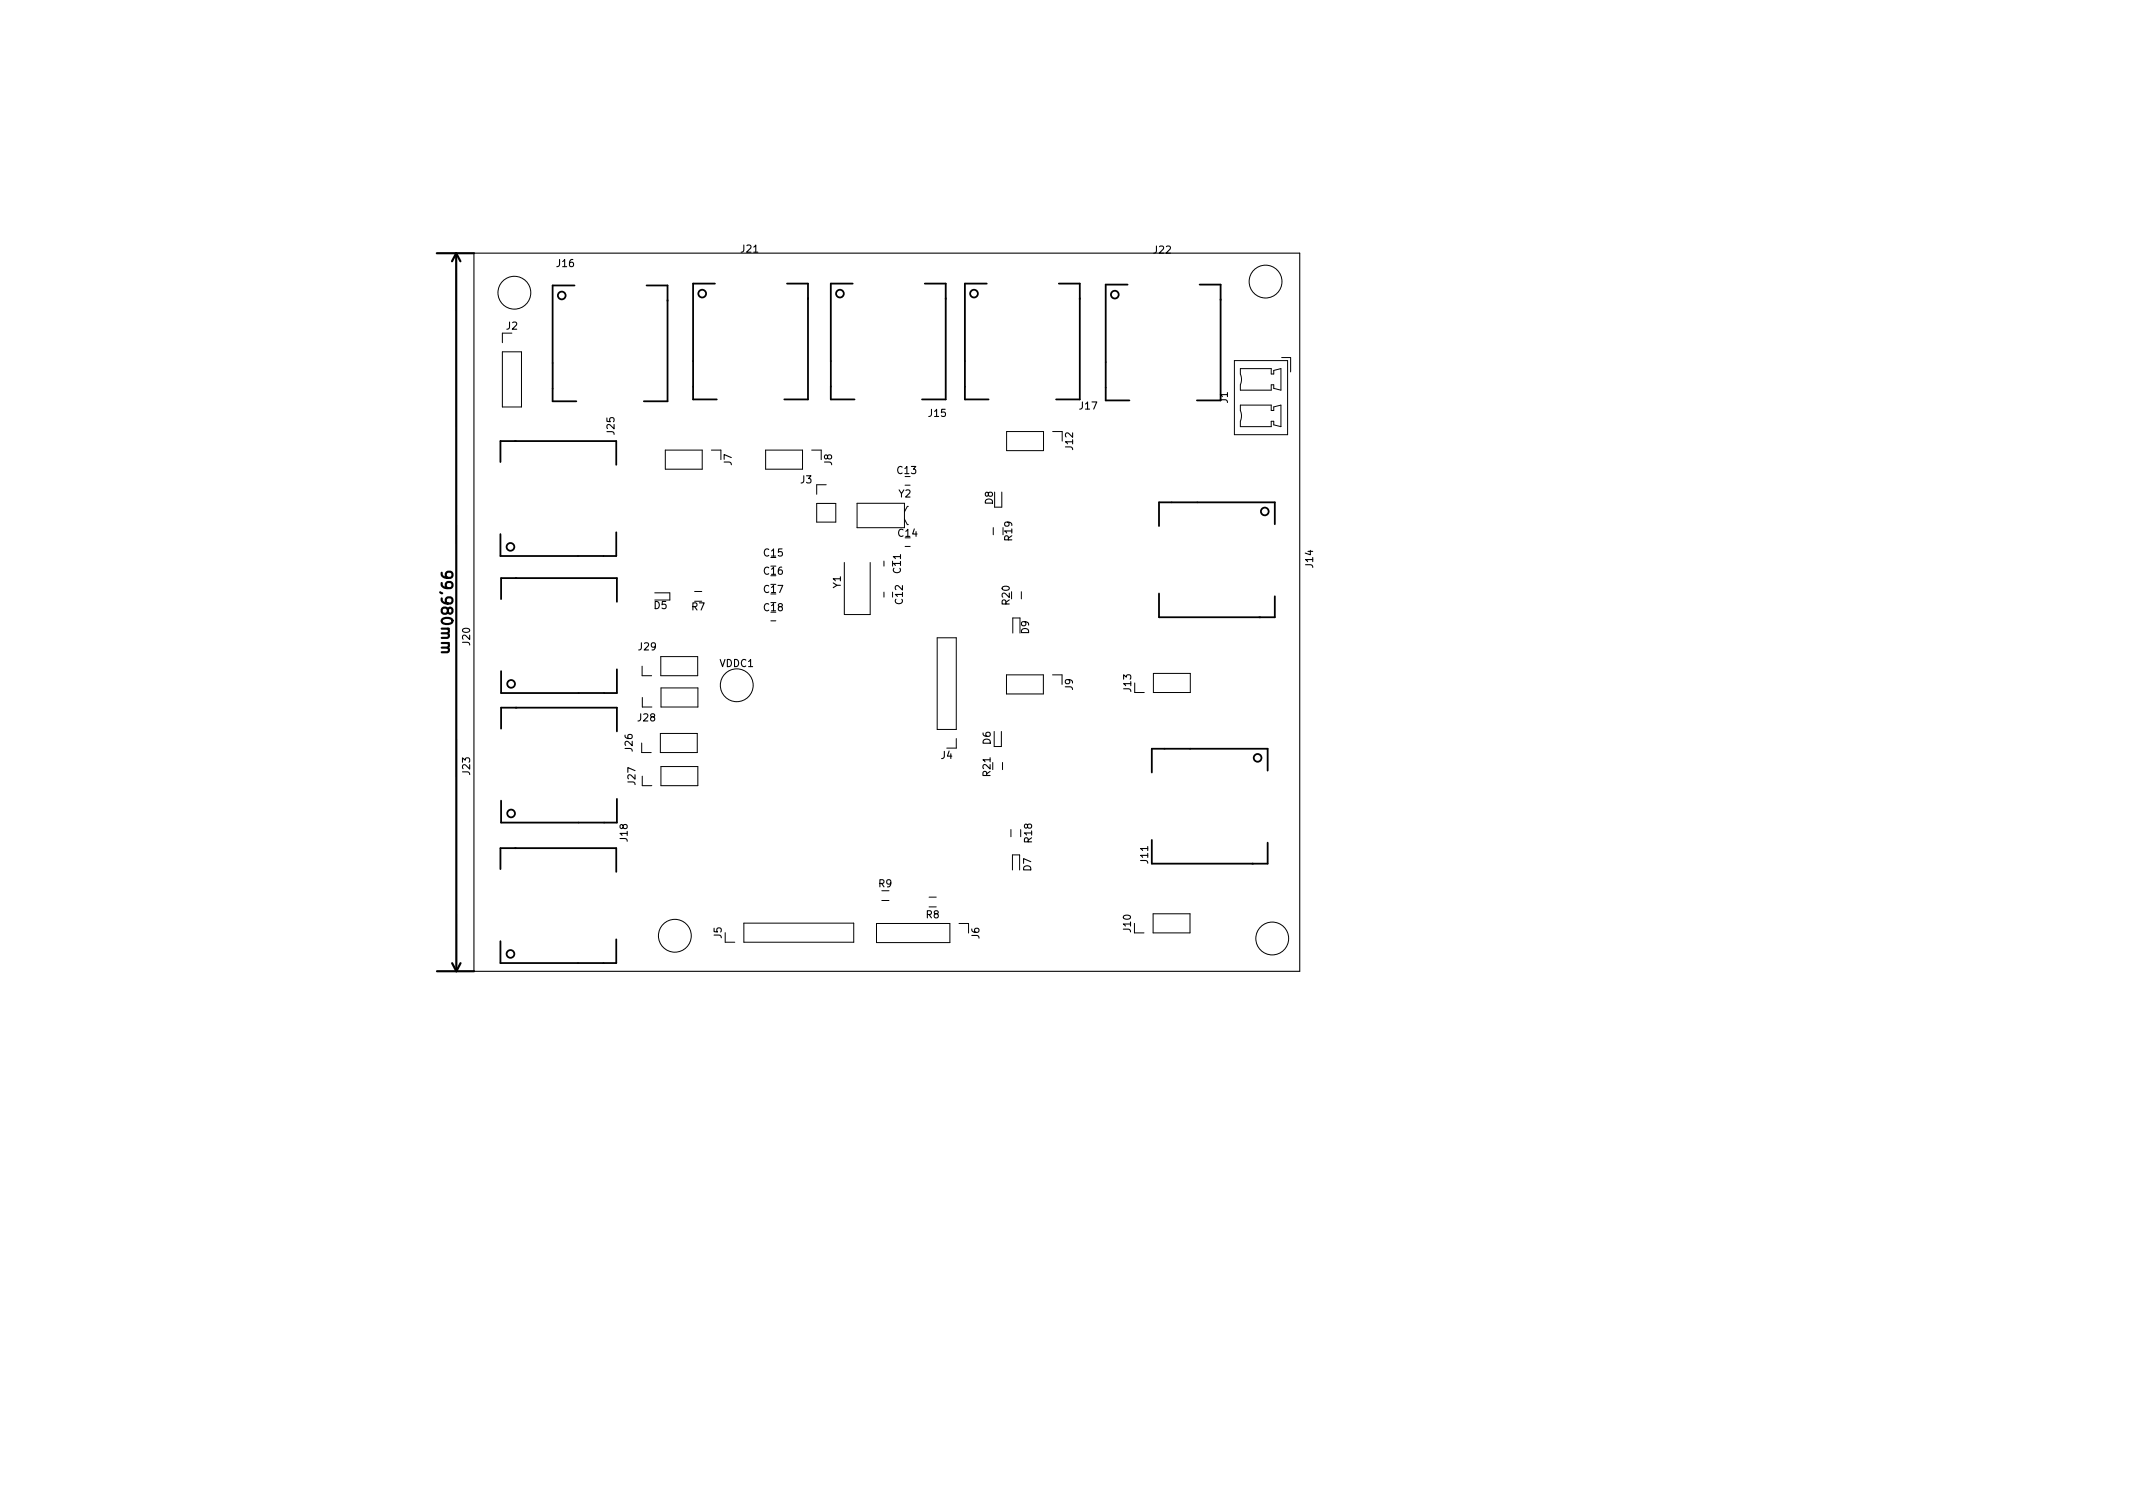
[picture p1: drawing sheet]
<svg xmlns="http://www.w3.org/2000/svg" width="297mm" height="210mm" viewBox="0 0 297 210" stroke-linecap="round" stroke-linejoin="round" font-family="sans-serif">
<defs><g id="words">
<text font-size="2.1" x="61.4" y="80.2" transform="rotate(90 61.4 80.2)">99,980mm</text>
<g font-size="1.4">
<text x="103.2" y="35.2">J21</text>
<text x="160.7" y="35.3">J22</text>
<text x="77.6" y="37.2">J16</text>
<text x="70.5" y="45.9">J2</text>
<text x="129.4" y="58">J15</text>
<text x="150.4" y="57">J17</text>
<text x="171" y="56.1" transform="rotate(-90 171 56.1)">J1</text>
<text x="85.6" y="60.5" transform="rotate(-90 85.6 60.5)">J25</text>
<text x="101.9" y="64.8" transform="rotate(-90 101.9 64.8)">J7</text>
<text x="115.9" y="64.8" transform="rotate(-90 115.9 64.8)">J8</text>
<text x="125" y="66">C13</text>
<text x="149.4" y="62.6" transform="rotate(-90 149.4 62.6)">J12</text>
<text x="111.5" y="67.3">J3</text>
<text x="125.2" y="69.3">Y2</text>
<text x="138.3" y="70.2" transform="rotate(-90 138.3 70.2)">D8</text>
<text x="106.4" y="77.5">C15</text>
<text x="125.1" y="74.7">C14</text>
<text x="140.9" y="75.2" transform="rotate(-90 140.9 75.2)">R19</text>
<text x="106.4" y="80">C16</text>
<text x="106.4" y="82.6">C17</text>
<text x="117.1" y="81.9" transform="rotate(-90 117.1 81.9)">Y1</text>
<text x="125.4" y="79.8" transform="rotate(-90 125.4 79.8)">C11</text>
<text x="182.9" y="79" transform="rotate(-90 182.9 79)">J14</text>
<text x="65.5" y="89.8" transform="rotate(-90 65.5 89.8)">J20</text>
<text x="91.1" y="84.8">D5</text>
<text x="96.3" y="85">R7</text>
<text x="106.4" y="85.1">C18</text>
<text x="125.7" y="84.1" transform="rotate(-90 125.7 84.1)">C12</text>
<text x="140.6" y="84.2" transform="rotate(-90 140.6 84.2)">R20</text>
<text x="143.3" y="88.2" transform="rotate(-90 143.3 88.2)">D9</text>
<text x="89" y="90.5">J29</text>
<text x="100.2" y="92.9">VDDC1</text>
<text x="88.9" y="100.4">J28</text>
<text x="149.4" y="96.1" transform="rotate(-90 149.4 96.1)">J9</text>
<text x="157.5" y="96.3" transform="rotate(-90 157.5 96.3)">J13</text>
<text x="65.5" y="107.8" transform="rotate(-90 65.5 107.8)">J23</text>
<text x="88.1" y="104.6" transform="rotate(-90 88.1 104.6)">J26</text>
<text x="131.1" y="105.7">J4</text>
<text x="137.9" y="103.6" transform="rotate(-90 137.9 103.6)">D6</text>
<text x="88.5" y="109.2" transform="rotate(-90 88.5 109.2)">J27</text>
<text x="137.9" y="108" transform="rotate(-90 137.9 108)">R21</text>
<text x="87.4" y="117.1" transform="rotate(-90 87.4 117.1)">J18</text>
<text x="143.7" y="117.3" transform="rotate(-90 143.7 117.3)">R18</text>
<text x="122.4" y="123.5">R9</text>
<text x="143.6" y="121.3" transform="rotate(-90 143.6 121.3)">D7</text>
<text x="159.9" y="120.2" transform="rotate(-90 159.9 120.2)">J11</text>
<text x="100.5" y="130.6" transform="rotate(-90 100.5 130.6)">J5</text>
<text x="129" y="127.9">R8</text>
<text x="136.4" y="130.7" transform="rotate(-90 136.4 130.7)">J6</text>
<text x="157.5" y="129.7" transform="rotate(-90 157.5 129.7)">J10</text>
</g>
</g></defs>
<path d="M63.5 35.3l.1 99.9M63.5 35.3l-.6 1.1M63.5 35.3l.6 1.1M66 35.3h-5.2M63 134.1l.6 1.1M64.1 134.1l-.5 1.1M66 135.2h-5.1" fill="none" stroke="#000" stroke-width=".3"/>
<path d="M66 35.2h115v100h-115z" fill="none" stroke="#000" stroke-width=".15"/>
<g fill="none" stroke="#000" stroke-width=".14">
<path d="M70 49h2.6v7.7h-2.6zM71.3 46.4h-1.3v1.3M171.9 50.2h7.4v10.3h-7.4zM172.7 51.3h4.3v.8h.4v-.5l1-.3v3l-1-.2v-.5h-.4v.7h-4.3v-.7a1.86 1.86 0 0 0 0-1.5zM172.7 56.4h4.3v.8h.4v-.5l1-.3v3l-1-.2v-.5h-.4v.7h-4.3v-.7a1.86 1.86 0 0 0 0-1.5zM178.5 49.8h1.2v2M92.7 62.7h5.1v2.6h-5.1zM99.1 62.7h1.3v1.3M106.6 62.7h5.2v2.6h-5.2zM113 62.7h1.4v1.3M113.7 70.1h2.7v2.6h-2.7zM115.1 67.5h-1.4v1.3"/>
<path d="M117.6 78.3v7.3h3.6v-7.3M119.4 70.1h6.6v3.4h-6.6zM123.1 78.1v.7M126 72.3l.4 .7M126 67.6h.7M126.1 76.1h.7M126.4 70.5h.1M126.4 73h.1M126.4 70.5l-.4 .8M138.3 73.5v1M138.5 68.5v2.1h1v-2.1M140.2 60.1h5.1v2.6h-5.1z"/>
<path d="M146.6 60.1h1.3v1.3M89.4 92.8v1.3h1.3M89.4 97.1v1.3h1.4M91.2 82.5h2.1v1M92 91.4h5.2v2.7h-5.2zM92.1 95.8h5.1v2.6h-5.1zM96.7 82.4h1M107.3 86.4h.7M123.1 82.4v.7M130.5 88.8h2.7v12.8h-2.7zM140.2 94h5.1v2.6h-5.1zM142 86h-1v2.1"/>
<path d="M142.2 82.4v1M146.6 94h1.3v1.3M158 96.4h1.3M160.6 93.8h5.2v2.6h-5.2zM89.4 103.5v1.3h1.3M89.4 108.1v1.3h1.4M92 102.1h5.1v2.7h-5.1zM92 106.7h5.2v2.7h-5.2zM133.2 102.8v1.4h-1.4M139.5 101.8v2.1h-1M139.6 106.2v1M140.8 115.5v1"/>
<path d="M142.1 115.5v1M101 129.9v1.3h1.3M103.6 128.5h15.3v2.7h-15.3zM122.1 128.6h10.2v2.6h-10.2zM122.8 125.4h1M129.4 126.3h1M129.4 124.9h1M133.5 128.6h1.4v1.3M141 121.1v-2.1h1v2.1M158 129.9h1.3M160.6 127.2h5.1v2.7h-5.1z"/>
<circle cx="176.2" cy="39.2" r="2.29"/>
<circle cx="71.6" cy="40.8" r="2.29"/>
<circle cx="102.6" cy="95.4" r="2.29"/>
<circle cx="94" cy="130.3" r="2.29"/>
<circle cx="177.2" cy="130.7" r="2.29"/>
</g>
<g fill="none" stroke="#000" stroke-width=".25">
<path d="M80 39.7h-3v16.2h3.3M90 39.7h3v16.2h-3.3M99.6 39.5h-3.1v16.1h3.3M109.6 39.5h2.9v16.1h-3.3M118.7 39.5h-3v16.1h3.3M128.8 39.5h2.9v16.1h-3.3M137.4 39.5h-3v16.1h3.3M147.5 39.5h2.9v16.1h-3.3M157 39.6h-3v16.2h3.3M167.1 39.6h2.9v16.2h-3.3M69.7 64.3v-2.9h16.1v3.3M85.8 74.1v3.3h-16.1v-3"/>
<path d="M177.5 73v-3.1h-16.1v3.3M69.8 83.4v-2.9h16.1v3.3M85.9 93.2v3.3h-16.1v-3M161.4 82.6v3.3h16.1v-2.9M69.8 101.5v-3h16.1v3.3M85.9 111.2v3.3h-16.1v-3M160.4 117v3.3h16.1v-3M176.5 107.3v-3h-16.1v3.3M69.7 121v-2.9h16.1v3.3M85.8 130.8v3.3h-16.1v-3"/>
<circle cx="78.2" cy="41.1" r=".54"/>
<circle cx="97.8" cy="40.9" r=".54"/>
<circle cx="117" cy="40.9" r=".54"/>
<circle cx="135.6" cy="40.9" r=".54"/>
<circle cx="155.2" cy="41" r=".54"/>
<circle cx="71.1" cy="76.1" r=".54"/>
<circle cx="176.1" cy="71.2" r=".54"/>
<circle cx="71.2" cy="95.2" r=".54"/>
<circle cx="71.2" cy="113.3" r=".54"/>
<circle cx="175.1" cy="105.5" r=".54"/>
<circle cx="71.1" cy="132.8" r=".54"/>
</g>
<use href="#words"/>
</svg>
